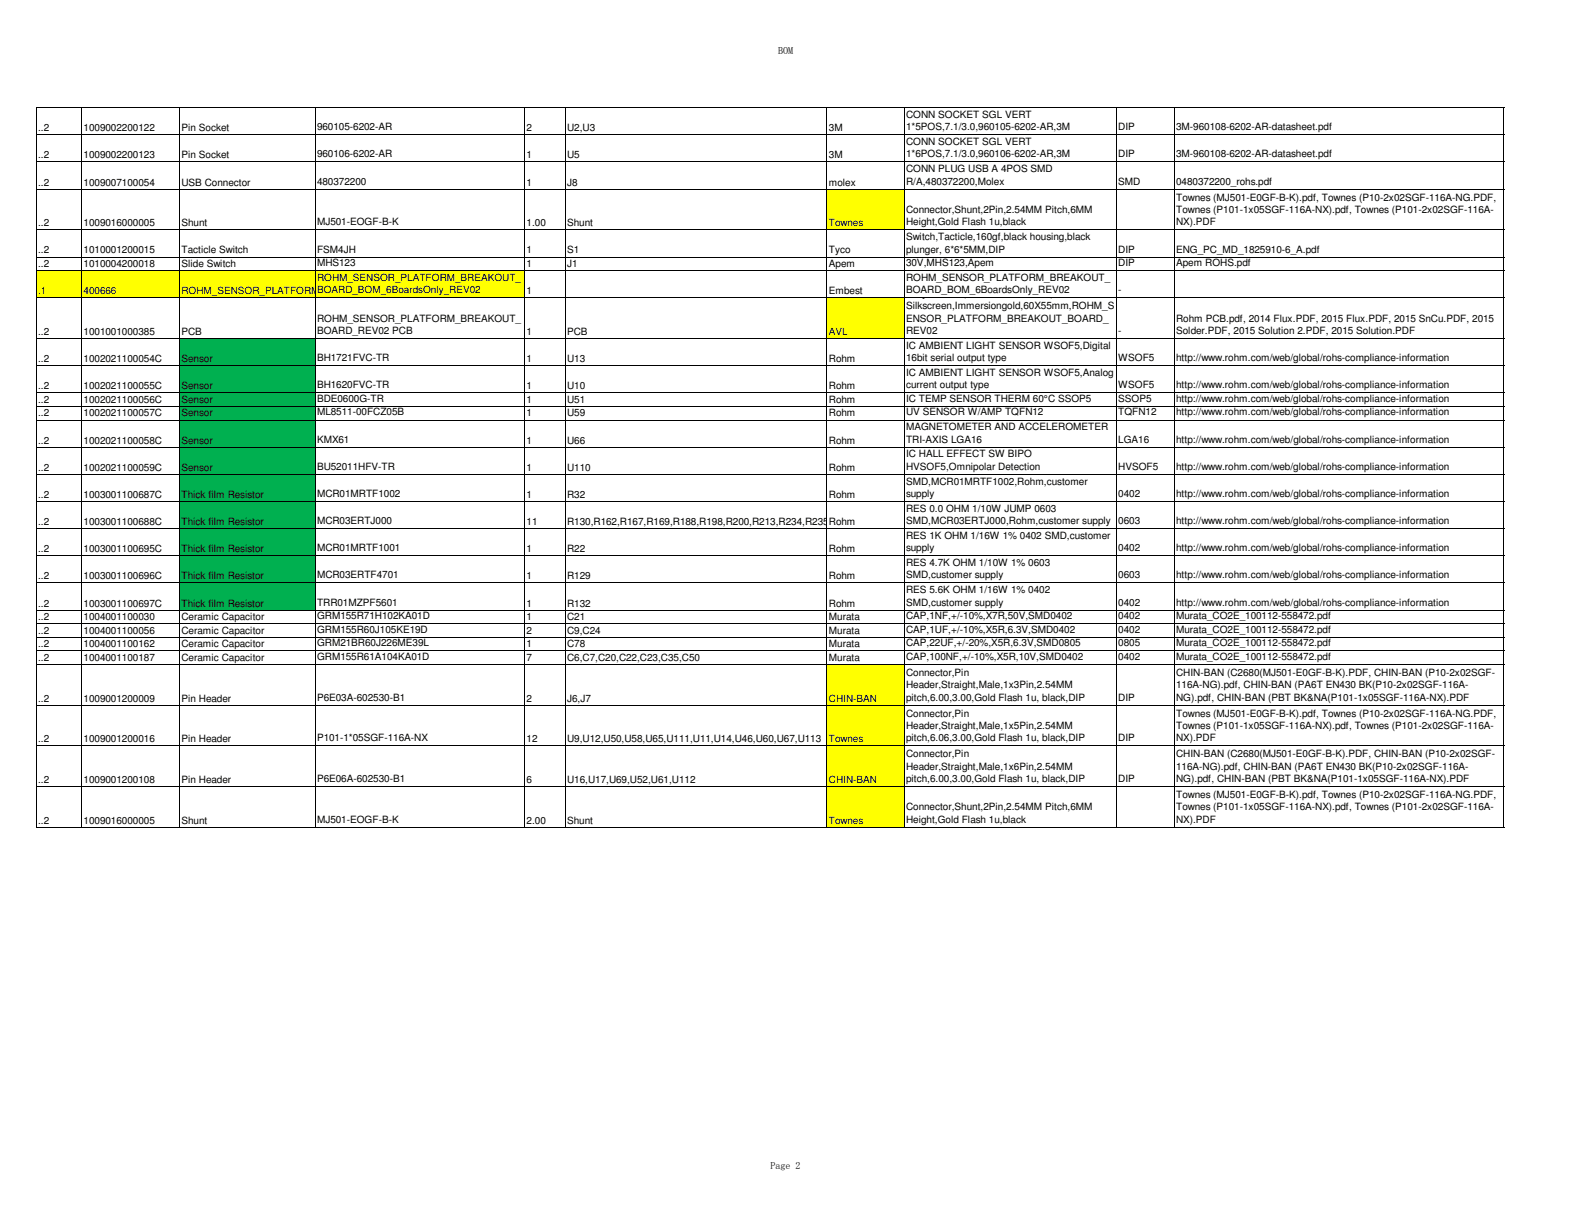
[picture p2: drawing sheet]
<svg xmlns="http://www.w3.org/2000/svg" width="279mm" height="216mm" viewBox="0 0 279 216" stroke-linecap="round" stroke-linejoin="round" font-family="sans-serif">
<defs><g id="words">
<g font-size="1.8">
<text x="138.3" y="9.6">BOM</text>
<text x="6.8" y="23.3">..2</text>
<text x="14.9" y="23.3">1009002200122</text>
<text x="32.3" y="23.3">Pin Socket</text>
<text x="56.3" y="23.2">960105-6202-AR</text>
<text x="93.6" y="23.3">2</text>
<text x="100.8" y="23.3">U2,U3</text>
<text x="147.3" y="23.3">3M</text>
<text x="161" y="21">CONN SOCKET SGL VERT</text>
<text x="161" y="23.2">1*5POS,7.1/3.0,960105-6202-AR,3M</text>
<text x="198.8" y="23.2">DIP</text>
<text x="209" y="23.2">3M-960108-6202-AR-datasheet.pdf</text>
<text x="6.8" y="28.2">..2</text>
<text x="14.9" y="28.2">1009002200123</text>
<text x="32.3" y="28.2">Pin Socket</text>
<text x="56.3" y="28">960106-6202-AR</text>
<text x="93.6" y="28.2">1</text>
<text x="100.8" y="28.2">U5</text>
<text x="147.3" y="28.2">3M</text>
<text x="161" y="25.8">CONN SOCKET SGL VERT</text>
<text x="161" y="28">1*6POS,7.1/3.0,960106-6202-AR,3M</text>
<text x="198.8" y="28">DIP</text>
<text x="209" y="28">3M-960108-6202-AR-datasheet.pdf</text>
<text x="6.8" y="33">..2</text>
<text x="14.9" y="33">1009007100054</text>
<text x="32.3" y="33">USB Connector</text>
<text x="56.3" y="32.8">480372200</text>
<text x="93.6" y="33">1</text>
<text x="100.8" y="33">J8</text>
<text x="147.3" y="33">molex</text>
<text x="161" y="30.6">CONN PLUG USB A 4POS SMD</text>
<text x="161" y="32.8">R/A,480372200,Molex</text>
<text x="198.8" y="32.8">SMD</text>
<text x="209" y="32.8">0480372200_rohs.pdf</text>
<text x="209" y="35.6">Townes (MJ501-E0GF-B-K).pdf, Townes (P10-2x02SGF-116A-NG.PDF,</text>
<text x="6.8" y="40.2">..2</text>
<text x="14.9" y="40.2">1009016000005</text>
<text x="32.3" y="40.2">Shunt</text>
<text x="56.3" y="40">MJ501-EOGF-B-K</text>
<text x="93.6" y="40.2">1.00</text>
<text x="100.8" y="40.2">Shunt</text>
<text x="147.3" y="40.2">Townes</text>
<text x="161" y="37.8">Connector,Shunt,2Pin,2.54MM Pitch,6MM</text>
<text x="161" y="40">Height,Gold Flash 1u,black</text>
<text x="209" y="37.8">Townes (P101-1x05SGF-116A-NX).pdf, Townes (P101-2x02SGF-116A-</text>
<text x="209" y="40">NX).PDF</text>
<text x="6.8" y="45">..2</text>
<text x="6.8" y="47.5">..2</text>
<text x="14.9" y="45">1010001200015</text>
<text x="14.9" y="47.5">1010004200018</text>
<text x="32.3" y="45">Tacticle Switch</text>
<text x="32.3" y="47.5">Slide Switch</text>
<text x="56.3" y="47.3">MHS123</text>
<text x="56.3" y="44.9">FSM4JH</text>
<text x="93.6" y="47.5">1</text>
<text x="93.6" y="45">1</text>
<text x="100.8" y="47.5">J1</text>
<text x="100.8" y="45">S1</text>
<text x="147.3" y="47.5">Apem</text>
<text x="147.3" y="45">Tyco</text>
<text x="161" y="47.3">30V,MHS123,Apem</text>
<text x="161" y="42.7">Switch,Tacticle,160gf,black housing,black</text>
<text x="161" y="44.9">plunger, 6*6*5MM,DIP</text>
<text x="198.8" y="47.3">DIP</text>
<text x="198.8" y="44.9">DIP</text>
<text x="209" y="47.3">Apem ROHS.pdf</text>
<text x="209" y="44.9">ENG_PC_MD_1825910-6_A.pdf</text>
<text x="6.8" y="52.3">.1</text>
<text x="14.9" y="52.3">400666</text>
<text x="32.3" y="52.3">ROHM_SENSOR_PLATFORM_BREAKOUT_BOARD_BOM_6BoardsOnly_REV02</text>
<text x="56.3" y="49.9">ROHM_SENSOR_PLATFORM_BREAKOUT_</text>
<text x="56.3" y="52.1">BOARD_BOM_6BoardsOnly_REV02</text>
<text x="93.6" y="52.3">1</text>
<text x="147.3" y="52.3">Embest</text>
<text x="161" y="52.7">2 layers PCB,Green Soldermask,white</text>
<text x="161" y="49.9">ROHM_SENSOR_PLATFORM_BREAKOUT_</text>
<text x="161" y="52.1">BOARD_BOM_6BoardsOnly_REV02</text>
<text x="198.8" y="52.1">-</text>
<text x="6.8" y="59.5">..2</text>
<text x="14.9" y="59.5">1001001000385</text>
<text x="32.3" y="59.5">PCB</text>
<text x="56.3" y="57.1">ROHM_SENSOR_PLATFORM_BREAKOUT_</text>
<text x="56.3" y="59.4">BOARD_REV02 PCB</text>
<text x="93.6" y="59.5">1</text>
<text x="100.8" y="59.5">PCB</text>
<text x="147.3" y="59.5">AVL</text>
<text x="161" y="54.9">Silkscreen,Immersiongold,60X55mm,ROHM_S</text>
<text x="161" y="57.1">ENSOR_PLATFORM_BREAKOUT_BOARD_</text>
<text x="161" y="59.4">REV02</text>
<text x="198.8" y="59.4">-</text>
<text x="209" y="57.1">Rohm PCB.pdf, 2014 Flux.PDF, 2015 Flux.PDF, 2015 SnCu.PDF, 2015</text>
<text x="209" y="59.4">Solder.PDF, 2015 Solution 2.PDF, 2015 Solution.PDF</text>
<text x="6.8" y="64.3">..2</text>
<text x="14.9" y="64.3">1002021100054C</text>
<text x="32.3" y="64.3">Sensor</text>
<text x="56.3" y="64.2">BH1721FVC-TR</text>
<text x="93.6" y="64.3">1</text>
<text x="100.8" y="64.3">U13</text>
<text x="147.3" y="64.3">Rohm</text>
<text x="161" y="62">IC AMBIENT LIGHT SENSOR WSOF5,Digital</text>
<text x="161" y="64.2">16bit serial output type</text>
<text x="198.8" y="64.2">WSOF5</text>
<text x="209" y="64.2">http://www.rohm.com/web/global/rohs-compliance-information</text>
<text x="6.8" y="69.2">..2</text>
<text x="6.8" y="71.6">..2</text>
<text x="14.9" y="69.2">1002021100055C</text>
<text x="14.9" y="71.6">1002021100056C</text>
<text x="32.3" y="69.2">Sensor</text>
<text x="32.3" y="71.6">Sensor</text>
<text x="56.3" y="69">BH1620FVC-TR</text>
<text x="56.3" y="71.4">BDE0600G-TR</text>
<text x="93.6" y="69.2">1</text>
<text x="93.6" y="71.6">1</text>
<text x="100.8" y="69.2">U10</text>
<text x="100.8" y="71.6">U51</text>
<text x="147.3" y="69.2">Rohm</text>
<text x="147.3" y="71.6">Rohm</text>
<text x="161" y="66.8">IC AMBIENT LIGHT SENSOR WSOF5,Analog</text>
<text x="161" y="69">current output type</text>
<text x="161" y="71.4">IC TEMP SENSOR THERM 60°C SSOP5</text>
<text x="198.8" y="71.4">SSOP5</text>
<text x="198.8" y="69">WSOF5</text>
<text x="209" y="71.4">http://www.rohm.com/web/global/rohs-compliance-information</text>
<text x="209" y="69">http://www.rohm.com/web/global/rohs-compliance-information</text>
<text x="6.8" y="74">..2</text>
<text x="14.9" y="74">1002021100057C</text>
<text x="32.3" y="74">Sensor</text>
<text x="56.3" y="73.8">ML8511-00FCZ05B</text>
<text x="93.6" y="74">1</text>
<text x="100.8" y="74">U59</text>
<text x="147.3" y="74">Rohm</text>
<text x="161" y="73.8">UV SENSOR W/AMP TQFN12</text>
<text x="161" y="76.5">MAGNETOMETER AND ACCELEROMETER</text>
<text x="198.8" y="73.8">TQFN12</text>
<text x="209" y="73.8">http://www.rohm.com/web/global/rohs-compliance-information</text>
<text x="6.8" y="78.8">..2</text>
<text x="6.8" y="83.7">..2</text>
<text x="14.9" y="78.8">1002021100058C</text>
<text x="14.9" y="83.7">1002021100059C</text>
<text x="32.3" y="78.8">Sensor</text>
<text x="32.3" y="83.7">Sensor</text>
<text x="56.3" y="78.7">KMX61</text>
<text x="56.3" y="83.5">BU52011HFV-TR</text>
<text x="93.6" y="78.8">1</text>
<text x="93.6" y="83.7">1</text>
<text x="100.8" y="78.8">U66</text>
<text x="100.8" y="83.7">U110</text>
<text x="147.3" y="78.8">Rohm</text>
<text x="147.3" y="83.7">Rohm</text>
<text x="161" y="78.7">TRI-AXIS LGA16</text>
<text x="161" y="81.3">IC HALL EFFECT SW BIPO</text>
<text x="161" y="83.5">HVSOF5,Omnipolar Detection</text>
<text x="198.8" y="78.7">LGA16</text>
<text x="198.8" y="83.5">HVSOF5</text>
<text x="209" y="78.7">http://www.rohm.com/web/global/rohs-compliance-information</text>
<text x="209" y="83.5">http://www.rohm.com/web/global/rohs-compliance-information</text>
<text x="6.8" y="88.5">..2</text>
<text x="14.9" y="88.5">1003001100687C</text>
<text x="32.3" y="88.5">Thick film Resistor</text>
<text x="56.3" y="88.3">MCR01MRTF1002</text>
<text x="93.6" y="88.5">1</text>
<text x="100.8" y="88.5">R32</text>
<text x="147.3" y="88.5">Rohm</text>
<text x="161" y="86.1">SMD,MCR01MRTF1002,Rohm,customer</text>
<text x="161" y="88.3">supply</text>
<text x="198.8" y="88.3">0402</text>
<text x="209" y="88.3">http://www.rohm.com/web/global/rohs-compliance-information</text>
<text x="6.8" y="93.3">..2</text>
<text x="14.9" y="93.3">1003001100688C</text>
<text x="32.3" y="93.3">Thick film Resistor</text>
<text x="56.3" y="93.1">MCR03ERTJ000</text>
<text x="93.6" y="93.3">11</text>
<text x="100.8" y="93.3">R130,R162,R167,R169,R188,R198,R200,R213,R234,R235,R237</text>
<text x="147.3" y="93.3">Rohm</text>
<text x="161" y="90.9">RES 0.0 OHM 1/10W JUMP 0603</text>
<text x="161" y="93.1">SMD,MCR03ERTJ000,Rohm,customer supply</text>
<text x="161" y="95.8">RES 1K OHM 1/16W 1% 0402 SMD,customer</text>
<text x="198.8" y="93.1">0603</text>
<text x="209" y="93.1">http://www.rohm.com/web/global/rohs-compliance-information</text>
<text x="6.8" y="98.1">..2</text>
<text x="14.9" y="98.1">1003001100695C</text>
<text x="32.3" y="98.1">Thick film Resistor</text>
<text x="56.3" y="98">MCR01MRTF1001</text>
<text x="93.6" y="98.1">1</text>
<text x="100.8" y="98.1">R22</text>
<text x="147.3" y="98.1">Rohm</text>
<text x="161" y="98">supply</text>
<text x="161" y="100.6">RES 4.7K OHM 1/10W 1% 0603</text>
<text x="198.8" y="98">0402</text>
<text x="209" y="98">http://www.rohm.com/web/global/rohs-compliance-information</text>
<text x="6.8" y="103">..2</text>
<text x="6.8" y="107.8">..2</text>
<text x="14.9" y="103">1003001100696C</text>
<text x="14.9" y="107.8">1003001100697C</text>
<text x="32.3" y="103">Thick film Resistor</text>
<text x="32.3" y="107.8">Thick film Resistor</text>
<text x="56.3" y="102.8">MCR03ERTF4701</text>
<text x="56.3" y="107.6">TRR01MZPF5601</text>
<text x="93.6" y="103">1</text>
<text x="93.6" y="107.8">1</text>
<text x="100.8" y="103">R129</text>
<text x="100.8" y="107.8">R132</text>
<text x="147.3" y="103">Rohm</text>
<text x="147.3" y="107.8">Rohm</text>
<text x="161" y="102.8">SMD,customer supply</text>
<text x="161" y="105.4">RES 5.6K OHM 1/16W 1% 0402</text>
<text x="161" y="107.6">SMD,customer supply</text>
<text x="198.8" y="102.8">0603</text>
<text x="198.8" y="107.6">0402</text>
<text x="209" y="102.8">http://www.rohm.com/web/global/rohs-compliance-information</text>
<text x="209" y="107.6">http://www.rohm.com/web/global/rohs-compliance-information</text>
<text x="6.8" y="110.2">..2</text>
<text x="6.8" y="112.6">..2</text>
<text x="14.9" y="110.2">1004001100030</text>
<text x="14.9" y="112.6">1004001100056</text>
<text x="32.3" y="110.2">Ceramic Capacitor</text>
<text x="32.3" y="112.6">Ceramic Capacitor</text>
<text x="56.3" y="110">GRM155R71H102KA01D</text>
<text x="56.3" y="112.4">GRM155R60J105KE19D</text>
<text x="93.6" y="110.2">1</text>
<text x="93.6" y="112.6">2</text>
<text x="100.8" y="110.2">C21</text>
<text x="100.8" y="112.6">C9,C24</text>
<text x="147.3" y="110.2">Murata</text>
<text x="147.3" y="112.6">Murata</text>
<text x="161" y="110">CAP,1NF,+/-10%,X7R,50V,SMD0402</text>
<text x="161" y="112.4">CAP,1UF,+/-10%,X5R,6.3V,SMD0402</text>
<text x="198.8" y="110">0402</text>
<text x="198.8" y="112.4">0402</text>
<text x="209" y="110">Murata_CO2E_100112-558472.pdf</text>
<text x="209" y="112.4">Murata_CO2E_100112-558472.pdf</text>
<text x="6.8" y="115">..2</text>
<text x="6.8" y="117.4">..2</text>
<text x="14.9" y="115">1004001100162</text>
<text x="14.9" y="117.4">1004001100187</text>
<text x="32.3" y="115">Ceramic Capacitor</text>
<text x="32.3" y="117.4">Ceramic Capacitor</text>
<text x="56.3" y="114.9">GRM21BR60J226ME39L</text>
<text x="56.3" y="117.3">GRM155R61A104KA01D</text>
<text x="93.6" y="115">1</text>
<text x="93.6" y="117.4">7</text>
<text x="100.8" y="115">C78</text>
<text x="100.8" y="117.4">C6,C7,C20,C22,C23,C35,C50</text>
<text x="147.3" y="115">Murata</text>
<text x="147.3" y="117.4">Murata</text>
<text x="161" y="114.9">CAP,22UF,+/-20%,X5R,6.3V,SMD0805</text>
<text x="161" y="117.3">CAP,100NF,+/-10%,X5R,10V,SMD0402</text>
<text x="198.8" y="114.9">0805</text>
<text x="198.8" y="117.3">0402</text>
<text x="209" y="114.9">Murata_CO2E_100112-558472.pdf</text>
<text x="209" y="117.3">Murata_CO2E_100112-558472.pdf</text>
<text x="6.8" y="124.7">..2</text>
<text x="14.9" y="124.7">1009001200009</text>
<text x="32.3" y="124.7">Pin Header</text>
<text x="56.3" y="124.5">P6E03A-602530-B1</text>
<text x="93.6" y="124.7">2</text>
<text x="100.8" y="124.7">J6,J7</text>
<text x="147.3" y="124.7">CHIN-BAN</text>
<text x="161" y="120.1">Connector,Pin</text>
<text x="161" y="122.3">Header,Straight,Male,1x3Pin,2.54MM</text>
<text x="161" y="124.5">pitch,6.00,3.00,Gold Flash 1u, black,DIP</text>
<text x="198.8" y="124.5">DIP</text>
<text x="209" y="120.1">CHIN-BAN (C2680(MJ501-E0GF-B-K).PDF, CHIN-BAN (P10-2x02SGF-</text>
<text x="209" y="122.3">116A-NG).pdf, CHIN-BAN (PA6T EN430 BK(P10-2x02SGF-116A-</text>
<text x="209" y="124.5">NG).pdf, CHIN-BAN (PBT BK&amp;NA(P101-1x05SGF-116A-NX).PDF</text>
<text x="6.8" y="131.9">..2</text>
<text x="14.9" y="131.9">1009001200016</text>
<text x="32.3" y="131.9">Pin Header</text>
<text x="56.3" y="131.7">P101-1*05SGF-116A-NX</text>
<text x="93.6" y="131.9">12</text>
<text x="100.8" y="131.9">U9,U12,U50,U58,U65,U111,U11,U14,U46,U60,U67,U113</text>
<text x="147.3" y="131.9">Townes</text>
<text x="161" y="127.3">Connector,Pin</text>
<text x="161" y="129.5">Header,Straight,Male,1x5Pin,2.54MM</text>
<text x="161" y="131.7">pitch,6.06,3.00,Gold Flash 1u, black,DIP</text>
<text x="198.8" y="131.7">DIP</text>
<text x="209" y="127.3">Townes (MJ501-E0GF-B-K).pdf, Townes (P10-2x02SGF-116A-NG.PDF,</text>
<text x="209" y="129.5">Townes (P101-1x05SGF-116A-NX).pdf, Townes (P101-2x02SGF-116A-</text>
<text x="209" y="131.7">NX).PDF</text>
<text x="161" y="134.6">Connector,Pin</text>
<text x="161" y="136.8">Header,Straight,Male,1x6Pin,2.54MM</text>
<text x="209" y="134.6">CHIN-BAN (C2680(MJ501-E0GF-B-K).PDF, CHIN-BAN (P10-2x02SGF-</text>
<text x="209" y="136.8">116A-NG).pdf, CHIN-BAN (PA6T EN430 BK(P10-2x02SGF-116A-</text>
<text x="6.8" y="139.1">..2</text>
<text x="14.9" y="139.1">1009001200108</text>
<text x="32.3" y="139.1">Pin Header</text>
<text x="56.3" y="139">P6E06A-602530-B1</text>
<text x="93.6" y="139.1">6</text>
<text x="100.8" y="139.1">U16,U17,U69,U52,U61,U112</text>
<text x="147.3" y="139.1">CHIN-BAN</text>
<text x="161" y="139">pitch,6.00,3.00,Gold Flash 1u, black,DIP</text>
<text x="198.8" y="139">DIP</text>
<text x="209" y="139">NG).pdf, CHIN-BAN (PBT BK&amp;NA(P101-1x05SGF-116A-NX).PDF</text>
<text x="209" y="141.8">Townes (MJ501-E0GF-B-K).pdf, Townes (P10-2x02SGF-116A-NG.PDF,</text>
<text x="6.8" y="146.4">..2</text>
<text x="14.9" y="146.4">1009016000005</text>
<text x="32.3" y="146.4">Shunt</text>
<text x="56.3" y="146.2">MJ501-EOGF-B-K</text>
<text x="93.6" y="146.4">2.00</text>
<text x="100.8" y="146.4">Shunt</text>
<text x="147.3" y="146.4">Townes</text>
<text x="161" y="144">Connector,Shunt,2Pin,2.54MM Pitch,6MM</text>
<text x="161" y="146.2">Height,Gold Flash 1u,black</text>
<text x="209" y="144">Townes (P101-1x05SGF-116A-NX).pdf, Townes (P101-2x02SGF-116A-</text>
<text x="209" y="146.2">NX).PDF</text>
<text x="136.9" y="207.7">Page 2</text>
</g>
</g></defs>
<g fill="#ff0">
<path d="M147 33.6h13.7v7.3h-13.7z"/>
<path d="M6.5 48.1h86.8v4.9h-86.8z"/>
<path d="M147 52.9h13.7v7.3h-13.7z"/>
</g>
<g fill="#00b050">
<path d="M31.9 60.2h24.1v4.8h-24.1z"/>
<path d="M31.9 65h24.1v4.8h-24.1z"/>
<path d="M31.9 69.8h24.1v2.5h-24.1z"/>
<path d="M31.9 72.2h24.1v2.5h-24.1z"/>
<path d="M31.9 74.6h24.1v4.9h-24.1z"/>
<path d="M31.9 79.5h24.1v4.8h-24.1z"/>
<path d="M31.9 84.3h24.1v4.9h-24.1z"/>
<path d="M31.9 89.1h24.1v4.9h-24.1z"/>
<path d="M31.9 93.9h24.1v4.9h-24.1z"/>
<path d="M31.9 98.8h24.1v4.8h-24.1z"/>
<path d="M31.9 103.6h24.1v4.9h-24.1z"/>
</g>
<g fill="#ff0">
<path d="M147 118.1h13.7v7.2h-13.7z"/>
<path d="M147 125.3h13.7v7.3h-13.7z"/>
<path d="M147 132.5h13.7v7.3h-13.7z"/>
<path d="M147 139.8h13.7v7.3h-13.7z"/>
</g>
<g fill="none" stroke="#000" stroke-width=".18">
<path d="M6.4 19v128.1M6.5 19.1h260.9M14.5 19.2v127.9M31.9 19.2v127.9M56 19.2v127.9M93.3 19.2v127.9M100.5 19.2v127.9M147 19.2v127.9M160.7 19.2v127.9M198.4 19.2v127.9M208.7 19.2v127.9M267.3 19.2v127.9"/>
<path d="M6.5 24h260.9M6.5 28.8h260.9M6.5 33.6h260.9M6.5 40.9h260.9M6.5 45.7h260.9M6.5 48.1h260.9M6.5 52.9h260.9M6.5 60.2h260.9M6.5 65h260.9M6.5 69.8h260.9M6.5 72.2h260.9M6.5 74.6h260.9"/>
<path d="M6.5 79.5h260.9M6.5 84.3h260.9M6.5 89.1h260.9M6.5 93.9h260.9M6.5 98.8h260.9M6.5 103.6h260.9M6.5 108.4h260.9M6.5 110.8h260.9M6.5 113.2h260.9M6.5 115.7h260.9M6.5 118.1h260.9M6.5 125.3h260.9"/>
<path d="M6.5 132.5h260.9M6.5 139.8h260.9M6.5 147h260.9"/>
</g>
<use href="#words"/>
</svg>
